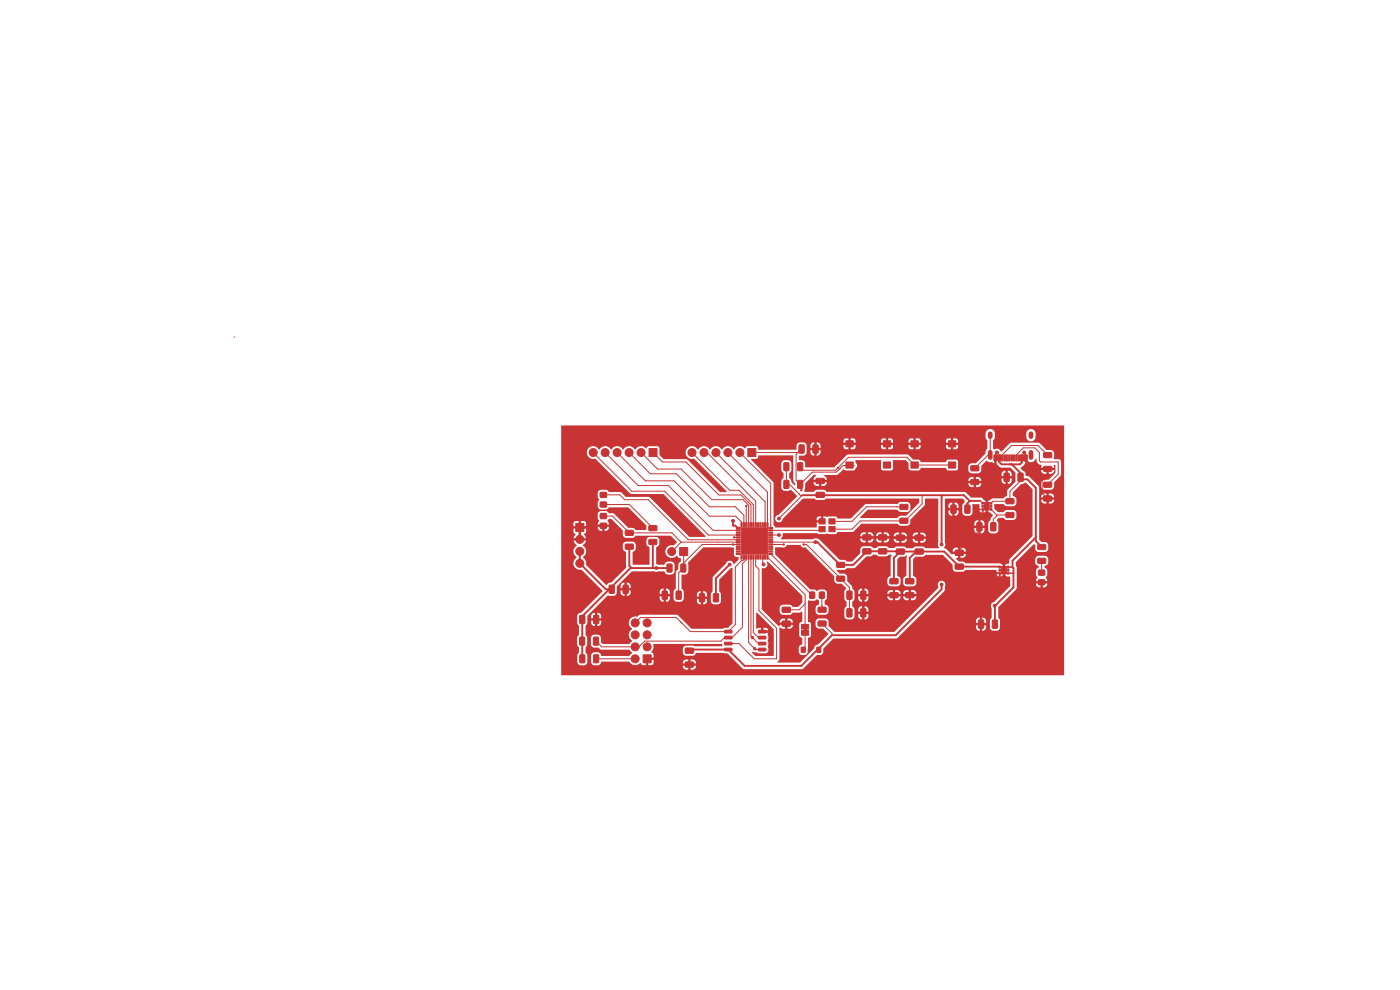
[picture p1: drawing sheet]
<svg xmlns="http://www.w3.org/2000/svg" width="297mm" height="210mm" viewBox="0 0 297 210" stroke-linecap="round" stroke-linejoin="round" font-family="sans-serif">
<path d="M170.5 133.4h.6v.5h-.6z" fill="#c83434"/>
<g fill="#c83434" stroke="#c83434" stroke-width=".21">
<path d="M212.5 120.2h1v1.6h-1z"/>
<path d="M213.7 120.1h.3v.4h-.3z"/>
<path d="M213.7 120.8h.3v.3h-.3z"/>
<path d="M213.7 121.4h.3v.4h-.3z"/>
<path d="M211.9 121.4h.4v.4h-.4z"/>
<path d="M211.9 120.8h.4v.3h-.4z"/>
<path d="M211.9 120.1h.4v.4h-.4z"/>
<path d="M188.8 122.8l1.6-.1 .2 .3-.1 .7-.2 .2h-1.4l-.2-.3z"/>
<path d="M188.8 125.7h1.6l.2 .2-.1 .8-.2 .1h-1.4l-.2-.2z"/>
<path d="M141.5 119.7l.9-.1 .2 .2v1.3l-.2 .3h-.7l-.2-.2z"/>
<path d="M144.5 119.7l.8-.1 .2 .2v1.3l-.1 .3h-.7l-.3-.2z"/>
<path d="M202.7 119.7l1.5-.1 .2 .3v.7l-.3 .2h-1.3l-.2-.3z"/>
<path d="M202.7 116.7h1.5l.2 .2v.8l-.3 .1h-1.3l-.2-.2z"/>
<path d="M173.6 128.8h1.5l.2 .2v.7l-.3 .2h-1.3l-.2-.2z"/>
<path d="M173.6 131.8l1.5-.1 .2 .3v.7l-.3 .1h-1.3l-.2-.2z"/>
<path d="M183.1 116.4h1.5l.2 .2v.8l-.3 .1h-1.3l-.2-.2z"/>
<path d="M183.1 113.5l1.5-.1 .2 .3v.7l-.3 .2h-1.3l-.2-.3z"/>
<path d="M220.3 123h1.3v1h-1.3z"/>
<path d="M220.3 121h1.3v1h-1.3z"/>
<path d="M179.7 125.4h.8l.3 .1v1.4l-.2 .2-.7 .1-.3-.2z"/>
<path d="M182.6 125.4h.9l.2 .1v1.4l-.1 .2-.8 .1-.2-.2z"/>
<path d="M169.5 94.4h.9l.2 .1v1.4l-.1 .2-.8 .1-.2-.2z"/>
<path d="M172.5 94.4h.8l.3 .1v1.4l-.2 .2-.7 .1-.3-.2z"/>
<path d="M137.7 111.5h1.5l.2 .2v.7l-.3 .2h-1.3l-.2-.2z"/>
<path d="M137.7 114.5l1.5-.1 .2 .3v.7l-.3 .1h-1.3l-.2-.2z"/>
<path d="M210.2 110.9h.9l.2 .1v1.4l-.2 .2-.7 .1-.2-.2z"/>
<path d="M207.3 110.9h.8l.2 .1 .1 1.4-.2 .2-.8 .1-.2-.2z"/>
<path d="M206 98.8h1.5l.2 .2v.7l-.3 .2h-1.3l-.2-.2z"/>
<path d="M206 101.8l1.5-.1 .2 .3v.7l-.3 .1h-1.3l-.2-.2z"/>
<path d="M169.3 101.9h.8l.2 .1v1.4l-.1 .2h-.8l-.2-.1z"/>
<path d="M166.3 101.9h.8l.3 .1v1.4l-.2 .2h-.7l-.2-.1z"/>
<path d="M194.2 116.5l1.5-.1 .2 .3v.7l-.2 .2h-1.4l-.2-.3z"/>
<path d="M194.2 113.5h1.5l.2 .2v.8l-.2 .1h-1.4l-.2-.2z"/>
<path d="M171.8 125.6h1v1.3h-1z"/>
<path d="M173.8 125.6h1.1v1.3h-1.1z"/>
<path d="M190.2 116.5l1.5-.1 .2 .3v.7l-.2 .2h-1.4l-.2-.3z"/>
<path d="M190.2 113.5h1.5l.2 .2v.8l-.2 .1h-1.4l-.2-.2z"/>
<path d="M173.2 104.5l1.5-.1 .2 .3v.7l-.2 .2-1.4-.1-.2-.2z"/>
<path d="M173.2 101.5h1.5l.2 .2v.7l-.2 .2h-1.4l-.2-.2z"/>
<path d="M169.3 98.2l.8-.1 .2 .2v1.3l-.1 .3h-.8l-.2-.2z"/>
<path d="M166.3 98.2l.8-.1 .3 .2v1.3l-.2 .3h-.7l-.2-.2z"/>
<path d="M208.3 106.6h.3v.3h-.3z"/>
<path d="M208.3 107.2h.3v.4h-.3z"/>
<path d="M208.3 107.9h.3v.3h-.3z"/>
<path d="M210.1 107.9h.3v.3h-.3z"/>
<path d="M210.1 107.2h.3v.4h-.3z"/>
<path d="M210.1 106.6h.3v.3h-.3z"/>
<path d="M208.9 106.6h1v1.6h-1z"/>
<path d="M123 138.9h.9l.2 .1v1.4l-.2 .2h-.7l-.2-.1z"/>
<path d="M126 138.9h.8l.2 .1v1.4l-.1 .2h-.7l-.3-.1z"/>
<path d="M160.9 137.5h1.5l.1 .5-1.5 .1z"/>
<path d="M160.9 136.3l1.5-.1 .1 .5-1.5 .1z"/>
<path d="M160.9 135h1.5l.1 .5h-1.5z"/>
<path d="M160.9 133.7h1.5l.1 .5-1.5 .1z"/>
<path d="M153.7 133.7h1.5l.1 .5-1.5 .1z"/>
<path d="M153.7 135h1.5l.1 .5h-1.5z"/>
<path d="M153.7 136.3l1.5-.1 .1 .5-1.5 .1z"/>
<path d="M153.7 137.5h1.5l.1 .5-1.5 .1z"/>
<path d="M177.5 122.3l1.6-.1 .1 .2v.8l-.2 .1h-1.4l-.1-.2z"/>
<path d="M177.5 119.3h1.6l.1 .2v.7l-.2 .2h-1.4l-.1-.3z"/>
<path d="M216 100.4h.8l.3 .1v1.4l-.2 .2-.7 .1-.3-.2z"/>
<path d="M213 100.4h.9l.2 .1v1.4l-.1 .2-.8 .1-.2-.2z"/>
<path d="M220.2 118.5l1.5-.1 .2 .3v.7l-.3 .1h-1.3l-.2-.2z"/>
<path d="M220.2 115.5h1.5l.2 .2v.7l-.3 .2h-1.3l-.2-.2z"/>
<path d="M145.4 137.5h1.6l.1 .2v.7l-.2 .2h-1.4l-.2-.2z"/>
<path d="M145.4 140.5l1.6-.1 .1 .3v.7l-.2 .2-1.4-.1-.2-.2z"/>
<path d="M143.5 125.4h.8l.2 .1v1.4l-.1 .2-.8 .1-.2-.2z"/>
<path d="M140.5 125.4h.8l.3 .1v1.4l-.2 .2-.7 .1-.2-.2z"/>
<path d="M221.4 105.3l1.6-.1 .1 .2v.8l-.2 .1h-1.4l-.1-.2z"/>
<path d="M221.4 102.3h1.6l.1 .2v.7l-.2 .2h-1.4l-.1-.3z"/>
<path d="M186.4 116.4h1.6l.2 .2-.1 .8-.2 .1h-1.4l-.2-.2z"/>
<path d="M186.4 113.5l1.6-.1 .2 .3-.1 .7-.2 .2h-1.4l-.2-.3z"/>
<path d="M123 135.2l.8-.1 .2 .2 .1 1.3-.2 .3h-.7l-.2-.2z"/>
<path d="M125.9 135.2l.8-.1 .3 .2v1.3l-.2 .3h-.7l-.2-.2z"/>
<path d="M221.4 99l1.6-.1 .1 .3v.7l-.2 .1h-1.4l-.1-.2z"/>
<path d="M221.4 96h1.6l.1 .2v.7l-.2 .2h-1.4l-.1-.2z"/>
<path d="M192.2 122.8l1.5-.1 .2 .3v.7l-.3 .2h-1.3l-.2-.3z"/>
<path d="M192.2 125.7h1.5l.2 .2v.8l-.3 .1h-1.3l-.2-.2z"/>
<path d="M213.4 105.8h1.6l.1 .2v.7l-.2 .2h-1.4l-.1-.3z"/>
<path d="M213.4 108.8l1.6-.1 .1 .2v.8l-.2 .1h-1.4l-.1-.2z"/>
<path d="M123 130.6l.9-.1 .2 .2v1.4l-.2 .2h-.7l-.2-.2z"/>
<path d="M126 130.6l.8-.1 .2 .2v1.4l-.1 .2h-.7l-.3-.2z"/>
<path d="M158.6 95.2h1.7v1.7h-1.7z"/>
<path d="M170 137.3h.8v1.1h-.8z"/>
<path d="M173.3 137.3h.8v1.1h-.8z"/>
<path d="M127.4 104.5h1.2v1h-1.2z"/>
<path d="M127.4 106.5h1.2v1h-1.2z"/>
<path d="M210.6 131.6l.8-.1 .2 .2 .1 1.4-.2 .2h-.8l-.2-.2z"/>
<path d="M207.6 131.6l.8-.1 .3 .2v1.4l-.2 .2h-.7l-.2-.2z"/>
<path d="M170.1 133.8h1.4v1h-1.4z"/>
<path d="M170.1 132.5h1.4v1h-1.4z"/>
<path d="M129.3 124.2l.8-.1 .2 .2v1.4l-.1 .2h-.8l-.2-.2z"/>
<path d="M132.2 124.2l.8-.1 .3 .2v1.4l-.2 .2h-.7l-.2-.2z"/>
<path d="M179.7 129.2l.8-.1 .3 .2v1.4l-.2 .2h-.7l-.3-.2z"/>
<path d="M182.6 129.2l.9-.1 .2 .2v1.4l-.1 .2h-.8l-.2-.2z"/>
<path d="M144.2 116.2h1.7v1.7h-1.7z"/>
<path d="M193.3 93.5h1.5v1.3h-1.5z"/>
<path d="M201.2 93.5h1.5v1.3h-1.5z"/>
<path d="M193.3 98h1.5v1.3h-1.5z"/>
<path d="M201.2 98h1.5v1.3h-1.5z"/>
<path d="M175.8 110.1h1.3v1.1h-1.3z"/>
<path d="M173.8 110.1h1.2v1.1h-1.2z"/>
<path d="M173.8 111.7h1.2v1.1h-1.2z"/>
<path d="M175.8 111.7h1.3v1.1h-1.3z"/>
<path d="M136.4 138.9h1.7v1.7h-1.7z"/>
<path d="M122.1 111h1.8v1.7h-1.8z"/>
<path d="M166 128.8h1.5l.2 .2v.8l-.3 .1h-1.3l-.2-.2z"/>
<path d="M166 131.8l1.5-.1 .2 .3v.7l-.3 .2h-1.3l-.2-.3z"/>
<path d="M179.5 93.5h1.5v1.3h-1.5z"/>
<path d="M187.4 93.5h1.6v1.3h-1.6z"/>
<path d="M179.5 98h1.5v1.3h-1.5z"/>
<path d="M187.4 98h1.6v1.3h-1.6z"/>
<path d="M127.4 111h1.2v1h-1.2z"/>
<path d="M127.4 109h1.2v1h-1.2z"/>
<path d="M217.3 96.5l.6 .1-.1 1.2-.5-.1z"/>
<path d="M216.5 96.5l.6 .1-.1 1.2-.5-.1z"/>
<path d="M215.5 96.5l.3 .1-.1 1.2-.2-.1z"/>
<path d="M214.5 96.5l.3 .1-.1 1.2-.2-.1z"/>
<path d="M214 96.5l.3 .1-.1 1.2-.2-.1z"/>
<path d="M213 96.5l.3 .1-.1 1.2-.2-.1z"/>
<path d="M211.7 96.5l.6 .1-.1 1.2-.5-.1z"/>
<path d="M210.9 96.5l.6 .1-.1 1.2-.5-.1z"/>
<path d="M212.5 96.5l.3 .1-.1 1.2-.2-.1z"/>
<path d="M213.5 96.5l.3 .1-.1 1.2-.2-.1z"/>
<path d="M215 96.5l.3 .1-.1 1.2-.2-.1z"/>
<path d="M216 96.5l.3 .1-.1 1.2-.2-.1z"/>
<path d="M190.9 110l1.6-.1 .1 .3v.7l-.2 .1h-1.4l-.1-.2z"/>
<path d="M190.9 107h1.6l.1 .2v.7l-.2 .2h-1.4l-.1-.2z"/>
<path d="M156.2 111.9h.8l.1 .2h-.9z"/>
<path d="M156.2 112.4h.8l.1 .2h-.9z"/>
<path d="M156.2 112.9h.8l.1 .2h-.9z"/>
<path d="M156.2 113.4h.8l.1 .2h-.9z"/>
<path d="M156.2 113.9h.8l.1 .2h-.9z"/>
<path d="M156.2 114.4h.8l.1 .2h-.9z"/>
<path d="M156.2 114.9h.8l.1 .2h-.9z"/>
<path d="M156.2 115.4h.8l.1 .2h-.9z"/>
<path d="M156.2 115.9h.8l.1 .2h-.9z"/>
<path d="M156.2 116.4h.8l.1 .2h-.9z"/>
<path d="M156.2 116.9h.8l.1 .2h-.9z"/>
<path d="M156.2 117.4h.8l.1 .2h-.9z"/>
<path d="M157.2 117.8h.2v.8h-.2z"/>
<path d="M157.7 117.8h.2v.8h-.2z"/>
<path d="M158.2 117.8h.2v.8h-.2z"/>
<path d="M158.7 117.8h.2v.8h-.2z"/>
<path d="M159.2 117.8h.2v.8h-.2z"/>
<path d="M159.7 117.8h.2v.8h-.2z"/>
<path d="M160.2 117.8h.2v.8h-.2z"/>
<path d="M160.7 117.8h.2v.8h-.2z"/>
<path d="M161.2 117.8h.2v.8h-.2z"/>
<path d="M161.7 117.8h.2v.8h-.2z"/>
<path d="M162.2 117.8h.2v.8h-.2z"/>
<path d="M162.7 117.8h.2v.8h-.2z"/>
<path d="M163.1 117.4h.8v.2h-.8z"/>
<path d="M163.1 116.9h.8v.2h-.8z"/>
<path d="M163.1 116.4h.8v.2h-.8z"/>
<path d="M163.1 115.9h.8v.2h-.8z"/>
<path d="M163.1 115.4h.8v.2h-.8z"/>
<path d="M163.1 114.9h.8v.2h-.8z"/>
<path d="M163.1 114.4h.8v.2h-.8z"/>
<path d="M163.1 113.9h.8v.2h-.8z"/>
<path d="M163.1 113.4h.8v.2h-.8z"/>
<path d="M163.1 112.9h.8v.2h-.8z"/>
<path d="M163.1 112.4h.8v.2h-.8z"/>
<path d="M163.1 111.9h.8v.2h-.8z"/>
<path d="M162.7 110.9h.2v.8h-.2z"/>
<path d="M162.2 110.9h.2v.8h-.2z"/>
<path d="M161.7 110.9h.2v.8h-.2z"/>
<path d="M161.2 110.9h.2v.8h-.2z"/>
<path d="M160.7 110.9h.2v.8h-.2z"/>
<path d="M160.2 110.9h.2v.8h-.2z"/>
<path d="M159.7 110.9h.2v.8h-.2z"/>
<path d="M159.2 110.9h.2v.8h-.2z"/>
<path d="M158.7 110.9h.2v.8h-.2z"/>
<path d="M158.2 110.9h.2v.8h-.2z"/>
<path d="M157.7 110.9h.2v.8h-.2z"/>
<path d="M157.2 110.9h.2v.8h-.2z"/>
<path d="M157.3 112h5.6v5.6h-5.6z"/>
<path d="M137.7 95.2h1.7v1.7h-1.7z"/>
<path d="M132.7 112.5h1.5l.2 .2v.7l-.3 .2h-1.3l-.2-.2z"/>
<path d="M132.7 115.5l1.5-.1 .2 .3v.7l-.3 .1h-1.3l-.2-.2z"/>
<path d="M151.4 126l.8-.1 .2 .2v1.4l-.1 .2h-.7l-.3-.2z"/>
<path d="M148.4 126l.9-.1 .2 .2v1.4l-.2 .2h-.7l-.2-.2z"/>
<path d="M204.7 107.2l.8-.1 .3 .2v1.4l-.2 .2h-.7l-.2-.2z"/>
<path d="M201.8 107.2l.8-.1 .2 .2v1.4l-.1 .2h-.8l-.2-.2z"/>
<circle cx="157" cy="96" r=".85"/>
<circle cx="154.4" cy="96" r=".85"/>
<circle cx="151.9" cy="96" r=".85"/>
<circle cx="149.3" cy="96" r=".85"/>
<circle cx="146.8" cy="96" r=".85"/>
<circle cx="142.5" cy="117" r=".85"/>
<circle cx="134.7" cy="139.7" r=".85"/>
<circle cx="137.3" cy="137.2" r=".85"/>
<circle cx="134.7" cy="137.2" r=".85"/>
<circle cx="137.3" cy="134.7" r=".85"/>
<circle cx="134.7" cy="134.7" r=".85"/>
<circle cx="137.3" cy="132.1" r=".85"/>
<circle cx="134.7" cy="132.1" r=".85"/>
<circle cx="123" cy="114.4" r=".85"/>
<circle cx="123" cy="117" r=".85"/>
<circle cx="123" cy="119.5" r=".85"/>
<circle cx="217.3" cy="96" r=".32"/>
<circle cx="211.5" cy="96" r=".32"/>
<circle cx="136" cy="96" r=".85"/>
<circle cx="133.5" cy="96" r=".85"/>
<circle cx="130.9" cy="96" r=".85"/>
<circle cx="128.4" cy="96" r=".85"/>
<circle cx="125.8" cy="96" r=".85"/>
<circle cx="170" cy="104" r=".15"/>
<circle cx="158.3" cy="107.3" r=".15"/>
<circle cx="155.5" cy="115.5" r=".15"/>
<circle cx="177.8" cy="99.2" r=".15"/>
<circle cx="166.2" cy="115.5" r=".15"/>
<circle cx="170.5" cy="115.5" r=".15"/>
<circle cx="155.7" cy="114" r=".15"/>
<circle cx="173" cy="115" r=".3"/>
<circle cx="166.5" cy="134" r=".3"/>
<circle cx="221" cy="126" r=".3"/>
<circle cx="210.5" cy="99" r=".25"/>
<circle cx="174.4" cy="108.6" r=".3"/>
<circle cx="183.2" cy="128" r=".3"/>
<circle cx="146.5" cy="127.6" r=".3"/>
<circle cx="125.5" cy="111.9" r=".3"/>
<circle cx="201" cy="108" r=".3"/>
<circle cx="191" cy="94.1" r=".3"/>
<circle cx="160" cy="115" r=".3"/>
<circle cx="209.9" cy="121.6" r=".3"/>
<circle cx="176.5" cy="94.1" r=".3"/>
<circle cx="221.5" cy="101.5" r=".3"/>
<circle cx="141.5" cy="141" r=".3"/>
<circle cx="219.5" cy="99.5" r=".25"/>
<circle cx="205.4" cy="114.9" r=".3"/>
<circle cx="210.5" cy="102.3" r=".3"/>
<circle cx="163.5" cy="134" r=".3"/>
<circle cx="206" cy="132.5" r=".3"/>
<circle cx="137.5" cy="125" r=".3"/>
<circle cx="178.5" cy="102" r=".3"/>
<circle cx="160.1" cy="137.6" r=".25"/>
<circle cx="211" cy="128.5" r=".3"/>
<circle cx="165.2" cy="110" r=".3"/>
<circle cx="199.7" cy="124" r=".3"/>
<circle cx="139.2" cy="120.5" r=".3"/>
<circle cx="165.2" cy="113.5" r=".3"/>
<circle cx="155.5" cy="110.5" r=".3"/>
<circle cx="162" cy="119.8" r=".3"/>
<circle cx="199.7" cy="115.5" r=".3"/>
<circle cx="154.8" cy="119.8" r=".3"/>
<circle cx="159.6" cy="135.3" r=".25"/>
</g>
<path d="M210.1 92v.6M210.1 96v1.1M218.7 92v.6M218.7 96v1.1" fill="none" stroke="#c83434" stroke-width="1"/>
<g fill="none" stroke="#c83434" stroke-width=".21">
<path d="M49.7 71.5h.1M125.8 96l8.2 8.2h7l9.3 9.3h6.3M128.4 96l7 7h6.4l9.5 9.5h5.3M130.9 96l6 6h6.1l7.5 7.5h5.6l1.2 1.2v.6M133.5 96l4.5 4.5h5.5l7 7h5.5l1.8 1.8v2M136 96l3.5 3.5h5l6.5 6.5h6.6l1.2 1.2v4.1M138.5 96l2 2h5l7 7h4.7l2.1 2.1v4.2M146.8 96l8 8h2l3 3v4.3M149.3 96h.7l10.3 10.3v5M151.9 96l10.4 10.4v4.9M154.4 96l8.4 8.4v6.9M157 96l6.5 6.5v9.5"/>
<path d="M159.5 96h9.8M166.8 99.8v2.3l3.2 3.2M170.1 95.3l-1.2 1.1v5.5l1.1 1.1M181.2 98.8h-2.4l-1.4 1.4h-5.1l-2.3 2.3v1.5M194 98.7h8M194.1 98.8l-1.7-1.8h-12.4l-2.8 2.8h-7.4M210.1 92.3v4.2h-.5l-2.8 2.8M215.6 97.1v-.6l1.5-1.5h2.4l1 1v1.8l.2 .2h3.8v2.6l-2.3 2.2M216.8 97.1v.6M222.2 96.5l-2-2h-5.6l-2 2v.6M222.2 99.5v1.3l-1.1 1.1v2.7l1.1 1.2M128 105h3.5l1 1h5l8.5 8.5h10.6"/>
<path d="M128 111.5l-.4 .4M128 109.5h1.9l3.6 3.5h9l2 2M128 107h5.5l5 5M138.5 112h.1M144.5 115h12.1M144.5 115l-2 2M145 117v3.4l-1 1.1v4.8M155.5 110.5v.4M155.7 114h.9M156.6 115.5h-7.6l-4 4v1M157.8 118.2v.5l-.2 .2h-.3l-1.3 1.4v12.2l-1.5 1.5h-8.1l-2.9-3h-7.6l-1.2 1.1M158.3 107.3v4"/>
<path d="M158.3 118.2v.6l-.8 .8v13.5l-2.2 2.2h-1.6l-.8 .7h-16.2l-1.2 1.2h-7.9l-1.2-1.2M158.8 118.2v18.1l1.5 1.5h1.4M159.3 118.2v16.7l1.6 1.6h.8M159.8 118.2v16l1.1 1.1h.8M160.3 118.2v1.9l.7 .7v8.7l3.7 3.8v6.5h-4.7l-3.2-3.3h-2.3M161.8 118.2v1.4l.2 .2M162.8 118.2l8 8v6.8M163.5 115h9.5M163.5 113.5h1.7M163.5 115.5h2.8M163.5 117.5l8.7 8.8M169.5 104.8h.1"/>
<path d="M169.8 105.1h.1M170 104h.1M170.2 105l-5 5M170.5 115.5h.6l9.1 9.1v5.4l.2-.2M174.4 112.3l-.3 .2h-10.6M174.4 108.6v2M178.4 120v-.2h.3l.1 .2M178.5 102h-4.5M190.9 117h.1M191.7 107.5h-7.9l-3.1 3.1h-4.2M194.4 114.1h.6M195.6 105v1.9l-3.6 3.6h-9.5l-1.8 1.8h-4.2"/>
<path d="M200 105l-.2 .3M201 108h1.3M205.7 106.3h.1M207.8 111.8v.7l-5 5M208 106.3l.5 .5M210.3 108.1l1.1 1.2M211.4 109.3h2.8M211.4 109.3v.2l-.7 .7v1.6M216.7 100.6v1.1M216.8 101.7l-2.6 2.5v2.1h-3.5l-.4 .5M221 119v2.5M123.5 136h.1"/>
<path d="M126.5 139.8h8.2M129.5 124.8l.3 .2M133.7 120.5h.3M136.8 131h.1M137.3 137.2h.7M137.8 131h.1M146.5 137.8l-.3 .2M170.8 134.3v3.2l-.4 .4M170.8 128.1l-1.3 1.3h-2.7M173.7 137.9l.1 .1M174.4 126.3v3M174.4 132.3l2.1 2.1v.4h.3"/>
<path d="M183.1 126.3v3.7M209.9 121.6h.1M212 120.2l.1 .1M221 123.5v2.5"/>
</g>
<path d="M213.9 121.6h1.1M213.9 120.3h.9" fill="none" stroke="#c83434" stroke-width=".3"/>
<g fill="none" stroke="#c83434" stroke-width=".4">
<path d="M211.2 97.1v1.2l-.7 .7M212 97.1v.9l.5 .5h3.9l.4-.4v-.4M214.7 98.5l2 2.1M217.6 97.6l1.9 1.9h2.7M123 117v2.5l5.5 5.5h1.3M125.5 111.9h-2.5v2.5M133.5 116v4l.5 .5h8M138.5 115v5.5M154.8 119.8l-2.9 2.9v4.1M155.5 110.9v.6h.5l.6 .5M170.2 105h34.3l1.2 1.3M173.3 114.9l5.1 5.1"/>
<path d="M183.9 114l11.1 .1M190.9 117h-7l-2.9 2.8h-2.6M194.4 117l-1.4 1.4v4.9M199.8 105.3v10.2M208 106.3h-2.3l-.5 .5v1.2M216.8 101.7h1.1l1.9 1.8v11.3l1.2 1.2M219.8 114l-5 5v1.3l.2 .2v4.1l-4 3.9 .1 3.9M123.5 139.7v.1M123.5 131.4v8.3M132.7 125v.2M133.7 120.5l-10.2 10.3M161.7 134h1.8"/>
<path d="M166.8 132.3v1.4l-.3 .3M176.5 134.8l-6.5 6.5h-12l-3.5-3.5h-8M193 126.3h-9.9v3.7M199.8 124v1l-9.8 9.8h-13.2M208.1 132.4l-2.1 .1M212 120.2h-8.5l-3.2-3.2h-9.3l-1.4 1.4v4.9M213 121l-.6 .6h-2.5M213 121h.1M141.5 141h.1"/>
</g>
<g fill="#c83434">
<path d="M160.4 130h.2l3.5 3.5v5.6h-3.8l-.8-.7 .1-.2 1.3 .4h1.6l.4-.3 .1-.3-.2-.8 .2-.9-.2-.4 .2-.9-.2-.4 .2-.4h-1.2l-.4-.3v-.2h1.6v-.1l-.5-.4h-.5v.5h-.6v-.5l-1 .1z"/>
<path d="M166 113.1h7.3l.4 .2h1.4l.3-.1 .4 .1h1.5l.4-.4 3.3-.1 1.8-1.7h7.6l.6 .4h1.5l.6-.4 .1-.9 2.9-3 .1-1.4 2.7-.1 .1 .2v9.2a1.05 1.05 0 0 0 .2 1.1l-2.8 .1-.6-.4h-1.5l-.7 .4h-1.2l-.6-.4h-1.5l-.6 .3h-1.1l-.5-.3h-1.6l-.6 .3h-.6l-.6-.3h-1.5a.74 .74 0 0 0-.7 .7v.8l-1.8 1.7h-1l-.6-.3h-.9l-4.5-4.4h8.8a.85 .85 0 0 0 1.1 .7h1.1l.4-.3 .2-.4h.5a.85 .85 0 0 0 1.2 .7h1.1l.4-.3 .1-.4h1a.85 .85 0 0 0 1.1 .7h1.3l.4-.7h1.2a.85 .85 0 0 0 1.1 .7h1a.75 .75 0 0 0 .7-.8h-1.2v.8h-.5v-.8h-1.1v.1l-2.4-.1v.8h-.5v-.8l-2.1 .1 .1-.1h-1.2v.8h-.5v-.8h-1.2v.1l-1.7-.1v.8h-.5v-.8h-1.1v.1h-8.8l-.8-.2-.5 .2h-6.6l-.2-.1 .4-.7h16.5v.2l3.3-.2v.2h6.6v-.1h1.2v.1h2.8a.83 .83 0 0 0-1.2-.8v.8h-.5v-.8h-.7l-.4 .7h-1.2a.85 .85 0 0 0-1.2-.7v.8h-.5v-.8h-.7l-.4 .7h-.9a.74 .74 0 0 0-.8-.8h-.4v.9h-.5v-.9a.85 .85 0 0 0-1.2 .7h-.5l-.4-.6-.8-.1v.9h-.5v-.9a.85 .85 0 0 0-1.1 .7h-16.5z"/>
<path d="M157.6 112.3h4.9v4.9h-4.9z"/>
<path d="M159.4 97.4h1a.68 .68 0 0 0 .5-.8h7.3l.1 5.5a.46 .46 0 0 1 .2 .8l-.6-.6-.1-.5-.4-.4v-1l.5-.6v-1.5a.74 .74 0 0 0-.7-.7h-.7a.74 .74 0 0 0-.7 .7v1.5l.4 .6v1l-.4 .6v1.7l.6 .4h.9l.5-.2 1.3 1.4-3.9 3.9a.82 .82 0 0 0-.7 .8 .82 .82 0 0 0 .8 .8 .82 .82 0 0 0 .8-.8h7.2v.4h.8v-.8h-.6l-.2 .4h-7.2l4.3-4.2 2.3-.1 .6 .4 1.5-.1 .5-.3h19.6l.1 .2v.7l-2.7 2.8h-1.3l-.7 .5h-7.7l-.1-.1 1.6-1.7h6l.3 .1 .6 .4h1.5l.5-.3 .1-.3v-.9l-.3-.5-.4-.1h-1.3l-.7 .4h-6.6l-.3 .1-3 3h-2.7l-.5-.4-1.5-.1-.3 .2-.8-.1-.1 .9-.2 .1-.1 .2-1 .1v.6l-.2 .4h-8.6l-.4-.6v-9l-4.7-4.7z"/>
<path d="M122.8 112.3h.4v1.7h-.4z"/>
<path d="M119.1 90.3h106.6v52.9h-106.5l-.1-.1v-1.8h25.7a.85 .85 0 0 0 1.2 .8h.9a.75 .75 0 0 0 .7-.9h-1.1v.9h-.5v-.9h-1.2v.1h-25.7v-24.4h2.5l.1 .6 .6 .8a1.42 1.42 0 0 0-.6 1.7 1.42 1.42 0 0 0 1.7 .9l4.4 4.4-4.6 4.7a.74 .74 0 0 0-.8 .7l.1 1.5 .3 .6v1.8l-.4 .7v1.5l.4 .6v1l-.3 .6v1.5l.4 .6h1a.74 .74 0 0 0 .7-.7v-1.4l-.4-.6v-1.1l.4-.6v-1.5l-.4-.5v-1.9l.4-.7h.8a.75 .75 0 0 0 .8 .7h.6a.85 .85 0 0 0 .7-1.1h-.8v1.1h-.5v-1.1h-.8v.4h-.8v-1.4h.8v.5h2.1a.85 .85 0 0 0-.8-1.2v1.2h-.5v-1.2l-.5 .2-.3 .5h-.8l3.7-3.8h11.6a.75 .75 0 0 0 .9 .8h.6a.85 .85 0 0 0 .7-1.2h-.8v1.2h-.5v-1.2h-.9v.4h-11.6l.7-.6 1.3 .1 .4-.3 .2-.4h.8a.75 .75 0 0 0 .8 .7h.6a.75 .75 0 0 0 .7-.8h6.1v.4h2.2v-.4a.75 .75 0 0 0-.8-.7v1.1h-.5v-1.1l-.6 .1-.3 .6h-6.1v-.3h-.8v1.1h-.5v-1.1h-.8v.4h-.8v-1.4h.7v.5h2.2v-.5a.75 .75 0 0 0-.8-.7v1.2h-.5v-1.2l-.6 .2-.3 .5h-.7l3.2-3.1h6.8l.4 .5 .4 .2h.8l.5-.5 .1-1.7-.4-.5h-1.3l-.5 .6h-1.2l-.5-.2v-3.5l.6-.5 .1-1.1-.3-.4-.3-.2h-1.5a.74 .74 0 0 0-.7 .7l.1 1 .6 .5v3.6l-3.5 .1-.1-2.7 .6-.5v-1.3l-.5-.4-1.7 .1-.5 .5v.8l.2 .4 .5 .4 .1 3.3-3.3 3.2a.84 .84 0 0 0-.9 .5l-4.3-4.2a2.39 2.39 0 0 0-.7-1.7 1.48 1.48 0 0 0-.1-2.5l.6-.6 .1-.4h-.9v-.5h.9l-.4-.8 .4-.4v-.9h-.9l.1-.2h3.3a.78 .78 0 0 0 .9 .7 1.05 1.05 0 0 0 1.5-.6v-.2h-1v.8h-.5l.1-.8-4.3 .1-.1-.3h.9l-.1-.9-1-.2v.9h-.4v-.9l-.9 .1-.2 .3-.1 .7h1v.5h-1l.1 .9 .4 .3-.4 .9h.9v.5h-.9l.6 1.1-.5 .5-.2 .6h-2.5v-21h5.4v.2a1.44 1.44 0 0 0 1.8 1.2l7.5 7.5h7l8.9 9-3.5 .1-8.5-8.5h-4.9l-1.1-1h-2.5l-.6-.5h-1.1a.74 .74 0 0 0-.7 .7v.9l.3 .5-.3 .5v.9a.74 .74 0 0 0 .7 .7h1.1l.6-.5h4.1l3.8 3.9v.8l-.1 .1h-2.1l-.6-.4h-1l-3-3-1.1-.1-.3-.3-.4-.2h-1.1l-.5 .4-.1 1.2 .3 .5-.3 .8h2.4l-.3-.8 .3-.4h.4l2.5 2.4v1l.5 .5 1.7 .1 .6-.5h7.3l1.4 1.4-.7 .7a1.38 1.38 0 0 0-1.7 1.8 1.38 1.38 0 0 0 2.4 .4l.3 .4 .5 .1v.7l-.4 .5-.1 1.1-.5 .7v3.4l-.5 .6v1.6a.74 .74 0 0 0 .7 .7l1.2-.2h3a.75 .75 0 0 0 .9 .7h.6a.85 .85 0 0 0 .7-1.1h-.8v1.1h-.5v-1.1h-.9v.4h-3l.2-.4 .1-1h2.7v.5h2.2a.85 .85 0 0 0-.8-1.2v1.2h-.5v-1.2l-.6 .2-.3 .5h-2.7l-.1-.8-.4-.5v-2.8l1-.2 .4-.4-.1-2 3.3-3.3 6.4 .1 .1 .1v.8a.98 .98 0 0 0 .5 1l.5 .1v.5l-1 .9a.93 .93 0 0 0-1.6-.2l-2.9 3.1v2.9l-.4 .6v1.6l.4 .5 1.1 .1a.74 .74 0 0 0 .7-.7l-.1-1.5-.3-.6v-2.5l2.4-2.4 .3-.1 .1 11.8-1 1h-.7l-.4 .2h-6.5l-3-2.9-.3-.1h-7.7l-.6 .4a1.43 1.43 0 0 0-1.7 .8 1.43 1.43 0 0 0 .6 1.8 1.48 1.48 0 0 0 0 2.5l-.6 .7h-5.6l-.4-.4v-1l-.3-.4-.4-.2-1 .1-.4 .6v1.5l.4 .5 1.1 .1 .7 .4h5.9l.6 .7-.6 .6h-5.9l-.5-.7h-1.1l-.3 .1-.3 .5v1.4a.74 .74 0 0 0 .7 .7h.8a.79 .79 0 0 0 .6-.7h6a1.46 1.46 0 0 0 2.4 .2l.3 .4 .8 .1v-.9h.5v.9h.7l.3-.1 .1-.4h6.2v.1h2.8v-.1a.85 .85 0 0 0-1.1-.7v.8h-.5v-.8l-.7 .1-.5 .6h-6.2v-.6h-.9v-.5h.9v-.7l-.4-.6a1.64 1.64 0 0 0 .4-1.6h14.5l.1 .3-.1 .2-7.7-.1-.5 .4-.1 1a.74 .74 0 0 0 .7 .7h1.6l.6-.6h5.8l.8 .1 3.5 3.3 12.3 .1 .3-.2 2.9-2.8h.7a.72 .72 0 0 0 .7-.7v-.7l2.1-2.1h13.3l.3-.2 2.2-2.2h14.5l.4 .6 .9 .1a.83 .83 0 0 0 .8-1.1h-.8v1.1h-.5v-1.1h-.8v.4h-14.5l1.4-1.4h13.1v.5h2.1a.85 .85 0 0 0-.8-1.2v1.2h-.5v-1.2l-.6 .2-.2 .5h-13.1l6.3-6.3 .2-1a.81 .81 0 0 0-.8-1.2 .81 .81 0 0 0-.7 1.2v.3l-9.3 9.3h-12.6l-1.3-1.2-.1-1.2-.6-.4h-1.4l-.4 .2-.3 .4v.8a.74 .74 0 0 0 .7 .7h.9l1.1 1.2-2.2 2.2a.78 .78 0 0 0-.8 .8l-3 3h-4.7l-.1-.2 .5-.5v-6.6l.1-.1 .5 .3h1.1a.85 .85 0 0 0 1.1-.8h-1.1v.8h-.6v-.8h-1.1l-.1 .3-1-1h1.1v.2h2.8v-.2a.85 .85 0 0 0-1.1-.7v.9h-.6v-.9l-.7 .1-.4 .6h-1.1l-2.7-2.7v-8.6l.1-.1a.92 .92 0 0 0 .9-.3 .92 .92 0 0 0 .1-1h.2l7.3 7.2v1.5l-.9 .8h-1.1l-.6-.4h-1.5a.74 .74 0 0 0-.7 .7l.1 1 .5 .4h1.6l.6-.4h1.4l.6-.2v2l-.5 .3-.1 .2-.1 2.5 .2 .3 .5 .2v1.3l-.7 .6-.1 1.1 .5 .6 .8 .1a.72 .72 0 0 0 .7-.7v-2.9l.5-.3 .2-.3-.1-2.5-.1-.2-.5-.3 .1-4.5 1.3 .1 .5-.3 .4 .3v.8l-.4 .2-.3 .5v.8a.74 .74 0 0 0 .7 .7h1.4a.74 .74 0 0 0 .7-.7v-.7a.74 .74 0 0 0-.7-.7l-.1-.8 .4-.7v-1.2l-.1-.3-.5-.2-.8-.1-.7 .4-.5-.3-.9-.1-7.4-7.4v-1.5h1.6a.91 .91 0 0 0 .9-.5h2.8a.96 .96 0 0 0 1.1 .5l6 6.1 .1 1 .3 .5 1.3 .1 .9 1-.4 .7v1.6l.5 .6v.9l-.5 .6v1.6l.5 .5 1 .1a.74 .74 0 0 0 .7-.7h.8l.4 .6 .9 .1a.83 .83 0 0 0 .8-1.1h-.8v1.1h-.5v-1.1h-.8v.4h-.8v-1.4h.8v.5h2.1a.85 .85 0 0 0-.8-1.2v1.2h-.5v-1.2l-.5 .2-.3 .5h-.8l-.5-.7v-.9l.5-.7 .8-.1 .4 .7 .9 .1a.8 .8 0 0 0 .8-1.1h4l.5 .7h1.2a.85 .85 0 0 0 1.1-.7h.6l.2 .4 .4 .3h1.1a.85 .85 0 0 0 1.1-.8h-1.1v.8h-.5v-.8h-1.2v.1l-1.7-.1v.8h-.5v-.8h-1.2v.1l-4.8-.1v1.2h-.5v-1.2h-.8v.4h-.8v-1.3h.8v.4h2.1v-.1l10.2 .1a.83 .83 0 0 0-1.1-.8v.8h-.5v-.8h-.8l-.4 .7h-.6a.85 .85 0 0 0-1.1-.7v.8h-.5v-.8h-.7l-.5 .7h-4a.8 .8 0 0 0-.8-1v1.1h-.5v-1.1l-.5 .1-.3 .6h-.8l-.5-.7-.1-.7-1-1v-.8a.74 .74 0 0 0-.7-.7h-.9l-.6-.7 1.6-.1 .6-.4 1.7-.1 2.4-2.4h.9l.6-.3h.6l.5 .3h1.5l.7-.3h.5l.1 .1-.3 .5v3.9a.76 .76 0 0 0-.7 .7l.1 .9 .4 .5 1.6 .1 .6-.3 .1-.3v-1l-.1-.3-.5-.4v-3.4l.5-.6h.9l.5-.3v4.3l-.6 .6-.1 1a.74 .74 0 0 0 .7 .7h1.5l.4-.3 .2-.3-.1-1.1-.6-.6v-3.4l.6-.6h1.5l.6-.4h3.6l2.1 2.1v.8a.74 .74 0 0 0 .7 .7h1.5l.6-.4h6.4l.1 .5 .3 .2-.3 .2 .1 .2 .4 .3v-.6h.3l.1 .6 .5-.4-.3-.2 .3-.3v-.8a.72 .72 0 0 0-.3-.9l-.4-.2h-7.2l-.6-.4h-.9l-.6-.6 .1-.2a2.02 2.02 0 0 0 1.8-.3l.2-.5h-1.1v.8h-.5v-.8h-1.2l-.1 .1-.8-.7h.9v.1h2.8v-.1a.85 .85 0 0 0-1.1-.7v.8h-.5v-.8h-.8l-.4 .7h-.9l-.9-.6 .3-.7-.1-3.2h6.2l.4 .7 .9 .1a.83 .83 0 0 0 .8-1.2h-.8v1.2h-.5v-1.2h-.8v.4h-6.2v-1.3h6.2v.4h2.1v-.4a.75 .75 0 0 0-.8-.7v1.1h-.5v-1.1l-.5 .1-.3 .6h-6.2v-2.4h.7a.75 .75 0 0 0 .8 .7h.6a.85 .85 0 0 0 .7-1.1h-.8v1.1h-.5v-1.1h-.8v.4h-.7v-1.4h.7v.5h2.1v-.5a.75 .75 0 0 0-.8-.7v1.2h-.5v-1.2l-.5 .2-.3 .5h-.7v-1.5h3.7l.5 .5-.5 .9-.1 1.5a.74 .74 0 0 0 .7 .7h.9l.5-.4 .1-2h1.5v.9l.3 .2-.3 .2 .5 .4 .1-.6 .3 .1v.5l.4-.2 .1-.3-.4-.1 .4-.2-.1-.9a.73 .73 0 0 0-.4-.9l-.7-.6h-2l-1.1-1-.3-.2h-29.2l-.7-.4h-1.5l-.6 .4h-1.9l-.1-.1 .3-1.8h1.7l.2 .4 .5 .3h1.5l.5-.5h30.1a.84 .84 0 0 0 1.1 .7h1a.75 .75 0 0 0 .7-.8h-1.1v.8h-.6v-.8h-1.1v.1h-30.1l.1-.3h-1.2v.8h-.5l.1-.8-2.9 .1 .5-.5h41.1a.75 .75 0 0 0 .8 .8h.6a.85 .85 0 0 0 .7-1.2h-.8v1.2h-.5v-1.2h-.8v.4h-4.3a.74 .74 0 0 0-.7-.7h-.4v.8h-.6v-.8a.84 .84 0 0 0-1.1 .7h-34l1.2-1.1 .6 .1-.4 .3-.2 .6h2.8a.93 .93 0 0 0-.6-.9l.1-.1h2.6l.4-.2h34.6v.4h2.1v-.4a.75 .75 0 0 0-.8-.7v1.1h-.5v-1.1l-.5 .1-.3 .6h-34.6l1-1.1 .4 .3h1.7l.4-.1 .2-.4a.68 .68 0 0 0-.1-1.2l-.1-.4 .2-.1h5.2l.2 .1-.1 1.6 .1 .4 .4 .1h1.6l.4-.4v-1.8h2.7l.6 .6 .1 1.2 .3 .4h1.8l.5-.5h5.2l.5 .5h1.7l.4-.3 .1-.5h2.1v.8l.3 .4 .4 .2h1.4l.5-.3 .2-.3v-1l1-1 .8 .3 .4-.1 .5 .3v-.7l.2-.1 .3 .8 .8 .8 2.2 .1 1 1.1v1.9l-1.6 1.7-.2 1.4-.7 .4h-2.3l-.5 .4a.69 .69 0 0 0-.5 .9v.8a.69 .69 0 0 0 .5 .9l.5 .7-.4 .4-.1 .6-.4 .5v1.7l.4 .5 1 .1a.74 .74 0 0 0 .7-.7v-1.6l-.4-.5 .5-.5h1l.6 .4h1.5l.6-.4v-1.1l-.3-.5-.4-.1h-1.4l-.6 .4h-1.2l-.8-.7v-.9l2-.1 .7 .5h1.3l.4-.2 .3-.4v-.9l-.3-.5-.4-.2v-.7l1.7-1.8 1.1-.3 1.3 1.4v9.9l-4.7 4.8-.2 1a.78 .78 0 0 0-.8 .3 .78 .78 0 0 0-.1 .8v.7a.78 .78 0 0 0 .2 .9 .78 .78 0 0 0 .9 .1v2l-3.4 3.4a.83 .83 0 0 0-.5 1.3v2l-.4 .6v1.5a.74 .74 0 0 0 .7 .7l1-.1 .4-.5v-1.6l-.3-.6v-2.2l3.7-3.8 .2-1.1 4.1 .1a1.05 1.05 0 0 0 1.4 .6 .78 .78 0 0 0 1-.8h-1v.8h-.5v-.8l-5 .1v-3.5l-.2-.4v-.8l.6-.6h3.5v.7a.82 .82 0 0 0 .7 .7l.1 .4-.5 .3-.1 .3v1l.3 .5-.3 .8h2.4l-.4-.8 .4-.5v-1l-.6-.7a.42 .42 0 0 1 .5-.4l.3-.5v-.9l-.3-.4-.3-.2h-1.6l-.4 .3-.2 .4h-3.5l3.2-3.2 .3 .3v.7a.74 .74 0 0 0 .7 .7l1.6-.1 .5-.6-.2-1.1-.4-.3h-.9l-.4-.5v-8.4h.4l.4 .6 1.2 .1a.84 .84 0 0 0 1.1-.8h-1.1v.8h-.5v-.8l-1.5 .1v-.7h.4v.1h2.7v-.1a.84 .84 0 0 0-1.1-.7v.8h-.5v-.8l-.7 .1-.4 .6h-.4l-.1-2.2-2-2.1-.8-.2a.82 .82 0 0 0-.5-1l-.1-.1h3.9a.84 .84 0 0 0 1.1 .7h.9a.75 .75 0 0 0 .7-.8h-1.1v.8h-.5v-.8l-5 .1-.5-.6 .9-.8 .2-.9h.2v.8l.5-.3a1.24 1.24 0 0 0 1.4-.7l.2 .1a1.16 1.16 0 0 0 1.1 1.3l-.1 .5h2.7l-.1-.5h.4v1.6l-1.4 1.4-.9 .1a.74 .74 0 0 0-.7 .7v.8l.4 .5h1.9l.4-.5v-1l1.5-1.5v-3l-.4-.4-1.2-.1 .1-1.2-.3-.5-1.3-.1-1.7-1.6h-5.8l-2.1 1.9a1.13 1.13 0 0 0-1.5-.5l-.2-.2v-1.6l.4-.8h6.6v.2a1.01 1.01 0 0 0 1.1 .7 1.01 1.01 0 0 0 .9-.9v-1a1.01 1.01 0 0 0-1.1-.7 1.01 1.01 0 0 0-.9 .9v.8h-6.6l-.1-1a1.01 1.01 0 0 0-1-.7 1.01 1.01 0 0 0-.9 .9v1l.4 .6v1.6l-.4 .6-.1 .5-1.9 2-1.2 .1-.5 .7h-2.1l-.1-1.1-.4-.4h-1.7l-.5 .5h-5.2l-.5-.5h-1.2l-1.2-1.1h-12.6l-.3 .1-2.6 2.6h-6.1l-.2-1.2-.5-.3h-.7v-.9l1-.1 .5-.2 .1-.4 .8-.1a.75 .75 0 0 0 .9 .8h.6a.85 .85 0 0 0 .7-1.2h-.8v1.2h-.5v-1.2h-.9v.4h-.8v-1.3h.8v.4l7.1-.2 .1 .4 .3 .1h1.7l.4-.5h5.4l.1 .4 .4 .1h1.7l.4-.5h3.3l.1 .4 .3 .1h1.7l.4-.5h5.4l.4 .5h1.7l.4-.3 .1-.6h-1.1v.9h-.5v-.9h-1v.4h-5.4v-.4h-1v.9h-.5v-.9h-1v.4h-3.3v-.4h-1.1v.9h-.5v-.9h-1v.4h-5.4v-.4h-1v.9h-.5v-.9h-1v.4h-4.9v-.2a.75 .75 0 0 0-.8-.7v1.1h-.5v-1.1l-.6 .1-.3 .6h-.8a.74 .74 0 0 0-.7-.8l-.8 .1a1.04 1.04 0 0 0-.6 1.4l-.1 .1h-7.9l-.3-.6-.3-.2-1.9 .1-.5 .4a1.49 1.49 0 0 0-2.3 .3 1.48 1.48 0 0 0-2.6 0 1.48 1.48 0 0 0-2.5 0 1.48 1.48 0 0 0-2.5 0 1.39 1.39 0 0 0-1.9-.6 1.39 1.39 0 0 0-.7 1.7 1.39 1.39 0 0 0 1.8 .8l6.8 6.9v.2h-1.4l-7-7h-4.9l-.9-.9v-1.5l-.3-.3h-2l-.5 .4a1.49 1.49 0 0 0-2.4 .3 1.48 1.48 0 0 0-2.5 0 1.48 1.48 0 0 0-2.6 0 1.48 1.48 0 0 0-2.5 0 1.4 1.4 0 0 0-1.5-.7 1.4 1.4 0 0 0-1.1 1.2h-5.4v-2.4h59.9v.4h2.5v-.4h5.4v.4h2.6v-.4h3.3v.4h2.5v-.4h5.4v.4h2.6v-.4l-.2-.4-.3-.1h-.6v.9h-.5v-.9l-.7 .1-.3 .4h-5.4l-.3-.4-.7-.1v.9h-.5v-.9l-.8 .1-.2 .4h-3.3l-.3-.4-.8-.1v.9h-.5v-.9l-.7 .1-.3 .4h-5.4l-.3-.4-.7-.1v.9h-.5v-.9l-.8 .1-.2 .4h-59.9z"/>
</g>
</svg>
